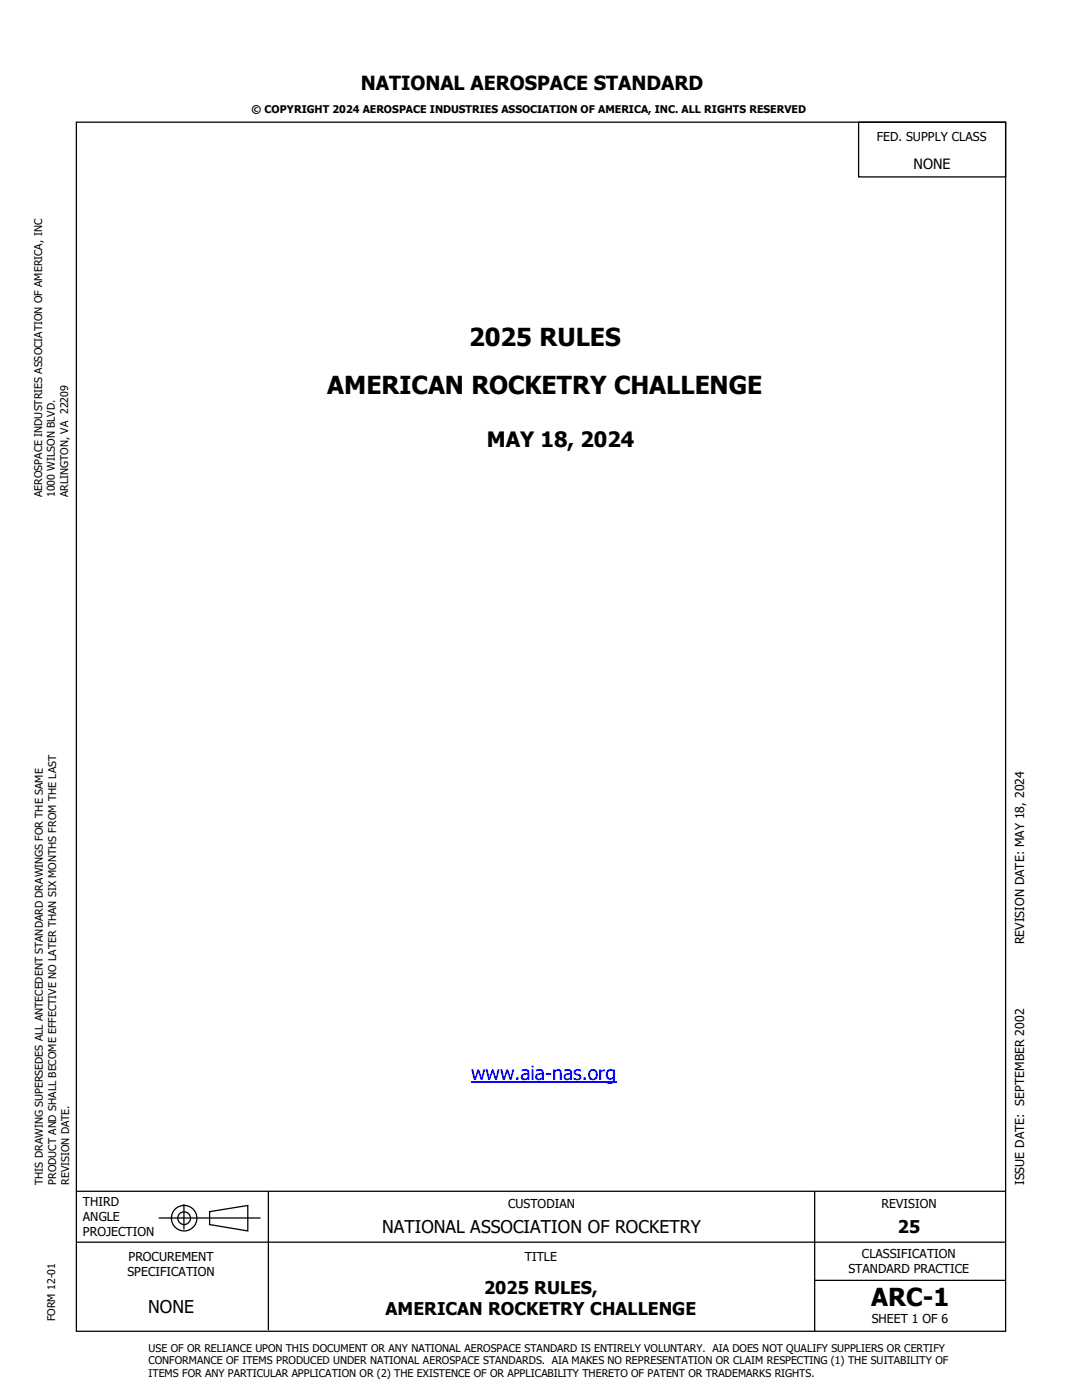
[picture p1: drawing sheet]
<svg xmlns="http://www.w3.org/2000/svg" width="216mm" height="279mm" viewBox="0 0 216 279" stroke-linecap="round" stroke-linejoin="round" font-family="sans-serif">
<defs><g id="words">
<g font-size="4.9">
<text x="93.6" y="69.1">2025 RULES</text>
<text x="65.3" y="78.6">AMERICAN ROCKETRY CHALLENGE</text>
<text x="173.9" y="260.6">ARC-1</text>
</g>
<text font-size="4.2" x="97.2" y="89.1">MAY 18, 2024</text>
<text font-size="3.9" x="72" y="17.9">NATIONAL AEROSPACE STANDARD</text>
<text font-size="3.9" fill="#00f" x="94" y="215.5">www.aia-nas.org</text>
<g font-size="3.5">
<text x="76.2" y="246.1">NATIONAL ASSOCIATION OF ROCKETRY</text>
<text x="179.2" y="246.1">25</text>
<text x="29.6" y="262.1">NONE</text>
<text x="76.9" y="262.4">AMERICAN ROCKETRY CHALLENGE</text>
<text x="96.6" y="258.2">2025 RULES,</text>
</g>
<text font-size="2.8" x="182.3" y="33.7">NONE</text>
<g font-size="2.5">
<text x="175" y="28.2">FED. SUPPLY CLASS</text>
<text x="204.3" y="188.5" transform="rotate(-90 204.3 188.5)">REVISION DATE: MAY 18, 2024</text>
<text x="204.3" y="236.5" transform="rotate(-90 204.3 236.5)">ISSUE DATE: SEPTEMBER 2002</text>
<text x="16.6" y="240.7">THIRD</text>
<text x="16.6" y="243.7">ANGLE</text>
<text x="101.4" y="241">CUSTODIAN</text>
<text x="175.9" y="241">REVISION</text>
<text x="16.6" y="246.6">PROJECTION</text>
<text x="25.7" y="251.6">PROCUREMENT</text>
<text x="104.7" y="251.6">TITLE</text>
<text x="172" y="251.1">CLASSIFICATION</text>
<text x="25.4" y="254.6">SPECIFICATION</text>
<text x="169.3" y="254.1">STANDARD PRACTICE</text>
<text x="173.9" y="264.1">SHEET 1 OF 6</text>
</g>
<g font-size="2.1">
<text x="50.2" y="22.5">© COPYRIGHT 2024 AEROSPACE INDUSTRIES ASSOCIATION OF AMERICA, INC. ALL RIGHTS RESERVED</text>
<text x="8.4" y="99.2" transform="rotate(-90 8.4 99.2)">AEROSPACE INDUSTRIES ASSOCIATION OF AMERICA, INC</text>
<text x="11" y="99.2" transform="rotate(-90 11 99.2)">1000 WILSON BLVD.</text>
<text x="13.6" y="99.2" transform="rotate(-90 13.6 99.2)">ARLINGTON, VA 22209</text>
<text x="8.6" y="236.5" transform="rotate(-90 8.6 236.5)">THIS DRAWING SUPERSEDES ALL ANTECEDENT STANDARD DRAWINGS FOR THE SAME</text>
<text x="11.2" y="236.5" transform="rotate(-90 11.2 236.5)">PRODUCT AND SHALL BECOME EFFECTIVE NO LATER THAN SIX MONTHS FROM THE LAST</text>
<text x="13.8" y="236.5" transform="rotate(-90 13.8 236.5)">REVISION DATE.</text>
<text x="11" y="263.7" transform="rotate(-90 11 263.7)">FORM 12-01</text>
<text x="29.6" y="269.7">USE OF OR RELIANCE UPON THIS DOCUMENT OR ANY NATIONAL AEROSPACE STANDARD IS ENTIRELY VOLUNTARY. AIA DOES NOT QUALIFY SUPPLIERS OR CERTIFY</text>
<text x="29.6" y="272.3">CONFORMANCE OF ITEMS PRODUCED UNDER NATIONAL AEROSPACE STANDARDS. AIA MAKES NO REPRESENTATION OR CLAIM RESPECTING (1) THE SUITABILITY OF</text>
<text x="29.6" y="274.9">ITEMS FOR ANY PARTICULAR APPLICATION OR (2) THE EXISTENCE OF OR APPLICABILITY THERETO OF PATENT OR TRADEMARKS RIGHTS.</text>
</g>
</g></defs>
<g fill="none" stroke="#000" stroke-width=".25">
<path d="M15.2 24.4h185.5v241.3h-185.5zM171.3 24.4h29.4v10.9h-29.4zM15.2 237.7h185.5M53.6 237.8v27.7M162.6 237.7v28M15.2 247.9h185.5M31.7 243.1h20.3M36.7 240.3v5.1M41.8 241.8l7.6-1.2v5.1l-7.6-1.3zM162.6 255.5h38.1"/>
<circle cx="36.7" cy="243.1" r="1.27"/>
<circle cx="36.7" cy="243.1" r="2.54"/>
</g>
<path d="M91.5 210.3h38.8v9.3h-38.8z" fill="#fff"/>
<path d="M94 215.9h29" fill="none" stroke="#00f" stroke-width=".25"/>
<use href="#words"/>
</svg>
